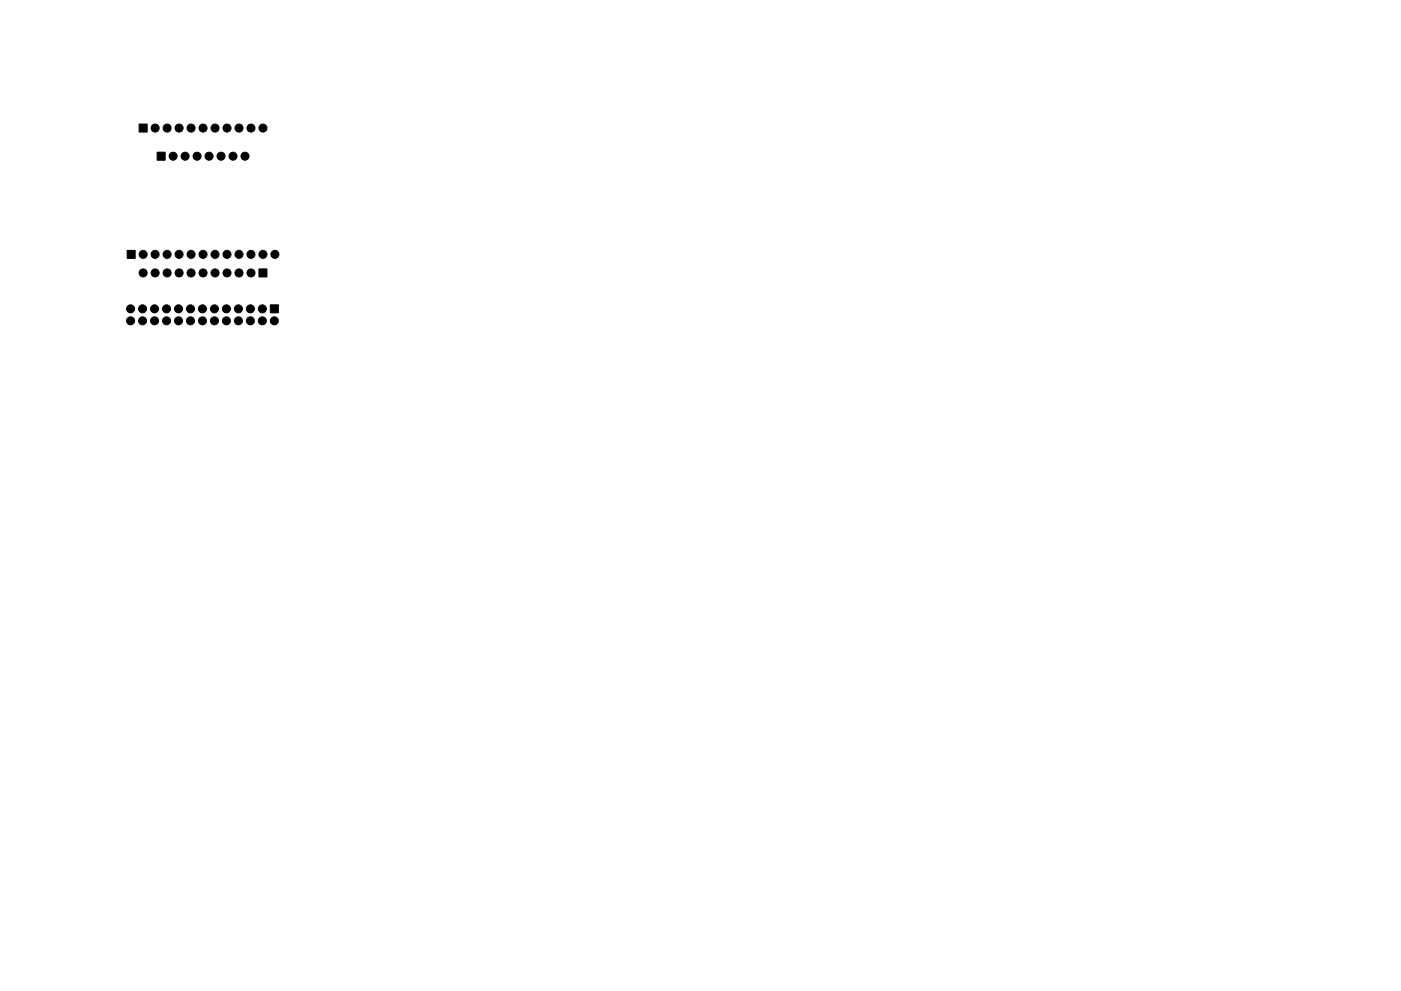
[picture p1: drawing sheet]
<svg xmlns="http://www.w3.org/2000/svg" width="297mm" height="210mm" viewBox="0 0 297 210" stroke-linecap="round" stroke-linejoin="round" font-family="sans-serif">
<g fill="#000" stroke="#000" stroke-width=".21">
<path d="M29.5 26.3h1.7v1.7h-1.7zM33.3 32.3h1.7v1.7h-1.7zM27 53.1h1.7v1.7h-1.7zM54.9 57.1h1.7v1.7h-1.7zM57.3 64.7h1.7v1.7h-1.7z"/>
<circle cx="32.9" cy="27.2" r=".85"/>
<circle cx="35.4" cy="27.2" r=".85"/>
<circle cx="36.7" cy="33.1" r=".85"/>
<circle cx="38" cy="27.2" r=".85"/>
<circle cx="39.2" cy="33.1" r=".85"/>
<circle cx="40.5" cy="27.2" r=".85"/>
<circle cx="41.8" cy="33.1" r=".85"/>
<circle cx="43.1" cy="27.2" r=".85"/>
<circle cx="44.3" cy="33.1" r=".85"/>
<circle cx="45.6" cy="27.2" r=".85"/>
<circle cx="46.9" cy="33.1" r=".85"/>
<circle cx="48.1" cy="27.2" r=".85"/>
<circle cx="49.4" cy="33.1" r=".85"/>
<circle cx="50.7" cy="27.2" r=".85"/>
<circle cx="51.9" cy="33.1" r=".85"/>
<circle cx="53.2" cy="27.2" r=".85"/>
<circle cx="55.8" cy="27.2" r=".85"/>
<circle cx="30.4" cy="54" r=".85"/>
<circle cx="30.4" cy="57.9" r=".85"/>
<circle cx="32.9" cy="54" r=".85"/>
<circle cx="32.9" cy="57.9" r=".85"/>
<circle cx="35.4" cy="54" r=".85"/>
<circle cx="35.4" cy="57.9" r=".85"/>
<circle cx="38" cy="54" r=".85"/>
<circle cx="38" cy="57.9" r=".85"/>
<circle cx="40.5" cy="57.9" r=".85"/>
<circle cx="40.5" cy="54" r=".85"/>
<circle cx="43.1" cy="54" r=".85"/>
<circle cx="43.1" cy="57.9" r=".85"/>
<circle cx="45.6" cy="54" r=".85"/>
<circle cx="45.6" cy="57.9" r=".85"/>
<circle cx="48.1" cy="54" r=".85"/>
<circle cx="48.1" cy="57.9" r=".85"/>
<circle cx="50.7" cy="54" r=".85"/>
<circle cx="50.7" cy="57.9" r=".85"/>
<circle cx="53.2" cy="54" r=".85"/>
<circle cx="53.2" cy="57.9" r=".85"/>
<circle cx="55.8" cy="54" r=".85"/>
<circle cx="58.3" cy="54" r=".85"/>
<circle cx="27.7" cy="65.5" r=".85"/>
<circle cx="27.7" cy="68.1" r=".85"/>
<circle cx="30.2" cy="68.1" r=".85"/>
<circle cx="30.2" cy="65.5" r=".85"/>
<circle cx="32.8" cy="68.1" r=".85"/>
<circle cx="32.8" cy="65.5" r=".85"/>
<circle cx="35.3" cy="68.1" r=".85"/>
<circle cx="35.3" cy="65.5" r=".85"/>
<circle cx="37.8" cy="65.5" r=".85"/>
<circle cx="37.8" cy="68.1" r=".85"/>
<circle cx="40.4" cy="68.1" r=".85"/>
<circle cx="40.4" cy="65.5" r=".85"/>
<circle cx="42.9" cy="68.1" r=".85"/>
<circle cx="42.9" cy="65.5" r=".85"/>
<circle cx="45.5" cy="65.5" r=".85"/>
<circle cx="45.5" cy="68.1" r=".85"/>
<circle cx="48" cy="68.1" r=".85"/>
<circle cx="48" cy="65.5" r=".85"/>
<circle cx="50.5" cy="65.5" r=".85"/>
<circle cx="50.5" cy="68.1" r=".85"/>
<circle cx="53.1" cy="65.5" r=".85"/>
<circle cx="53.1" cy="68.1" r=".85"/>
<circle cx="55.6" cy="65.5" r=".85"/>
<circle cx="55.6" cy="68.1" r=".85"/>
<circle cx="58.2" cy="68.1" r=".85"/>
</g>
</svg>
